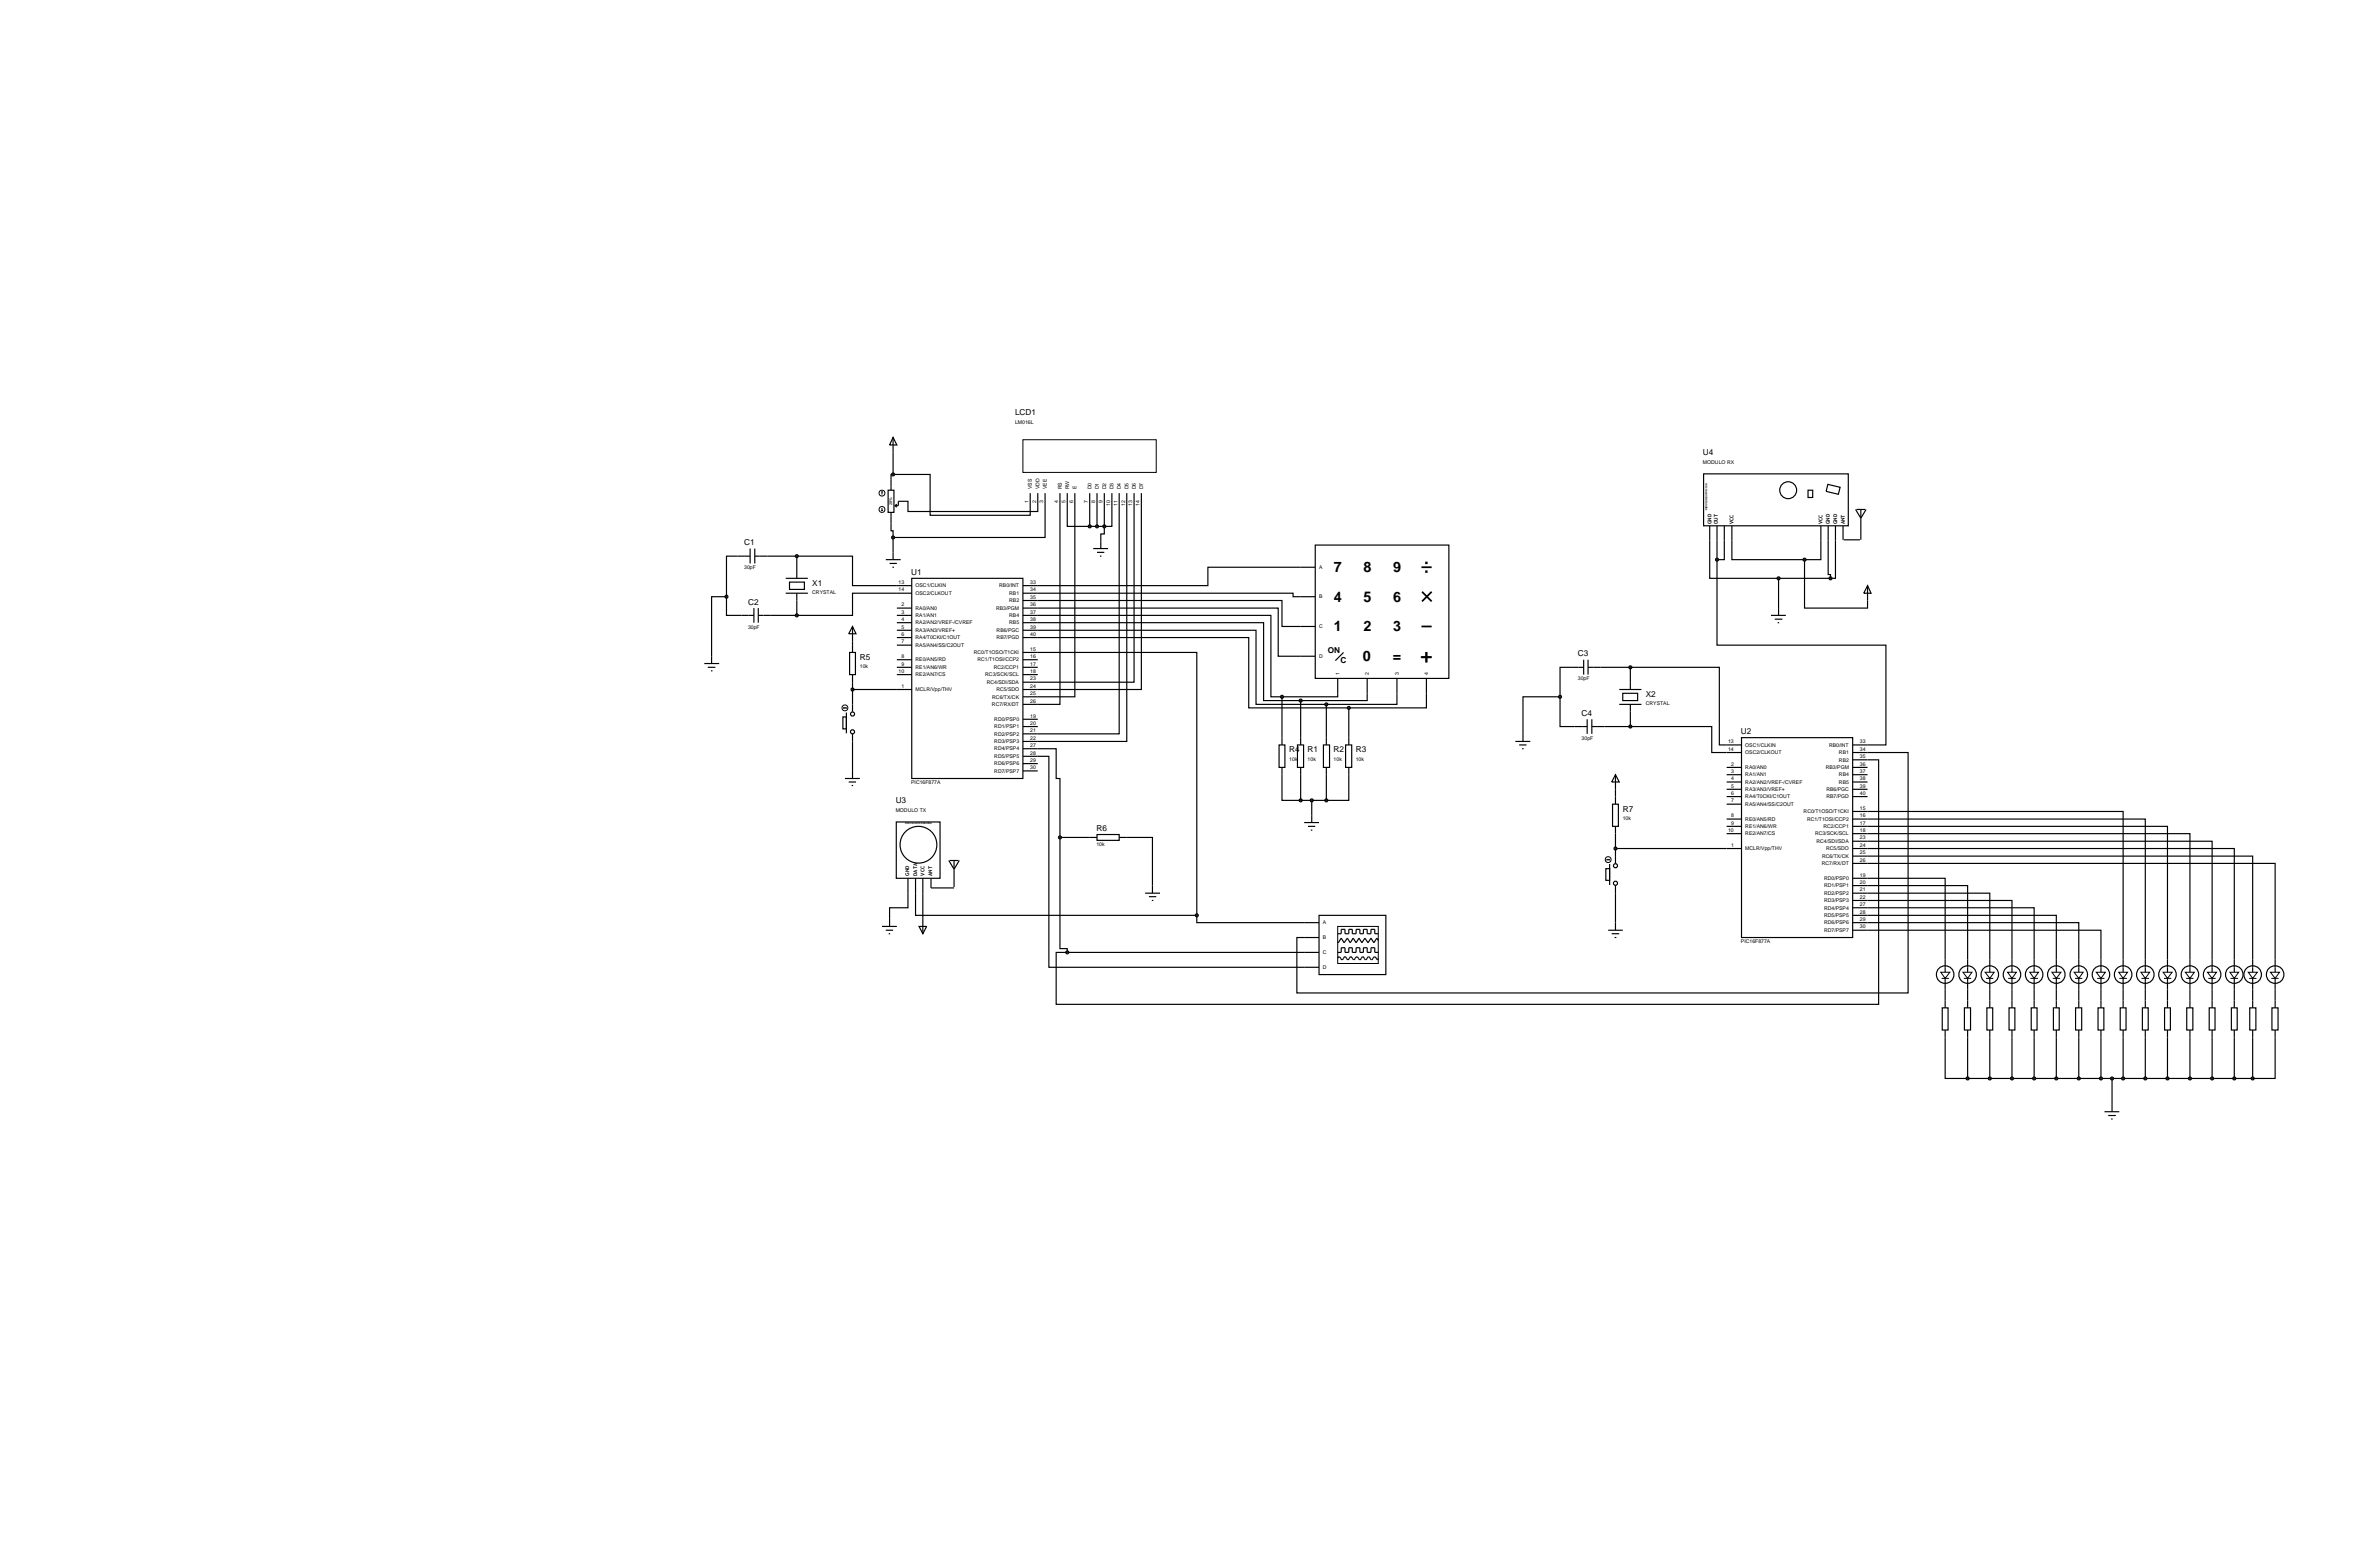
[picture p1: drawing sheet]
<svg xmlns="http://www.w3.org/2000/svg" width="815mm" height="536mm" viewBox="0 0 815 536" stroke-linecap="round" stroke-linejoin="round" font-family="sans-serif">
<defs><g id="words">
<text font-size="7.1" x="486.9" y="227.2">+</text>
<g font-size="4.9">
<text x="457.2" y="196.1">7</text>
<text x="467.3" y="196.1">8</text>
<text x="477.5" y="196.1">9</text>
<text x="457.2" y="206.2">4</text>
<text x="467.3" y="206.2">5</text>
<text x="477.5" y="206.2">6</text>
<text x="457.2" y="216.4">1</text>
<text x="467.3" y="216.4">2</text>
<text x="477.5" y="216.4">3</text>
<text x="467.1" y="226.6">0</text>
<text x="477.4" y="226.6">=</text>
</g>
<g font-size="2.8">
<text x="347.9" y="142.4">LCD1</text>
<text x="583.7" y="156.1">U4</text>
<text x="255.1" y="186.9">C1</text>
<text x="312.3" y="197.1">U1</text>
<text x="278.4" y="200.8">X1</text>
<text x="256.4" y="207.3">C2</text>
<text x="294.7" y="226.2">R5</text>
<text x="455.1" y="224">ON</text>
<text x="459.5" y="227.3">C</text>
<text x="540.8" y="225">C3</text>
<text x="564.1" y="238.9">X2</text>
<text x="542.1" y="245.4">C4</text>
<text x="596.7" y="251.7">U2</text>
<text x="441.9" y="257.9">R4</text>
<text x="448.2" y="257.9">R1</text>
<text x="457.1" y="257.9">R2</text>
<text x="464.7" y="257.9">R3</text>
<text x="307" y="275.4">U3</text>
<text x="556.2" y="278.2">R7</text>
<text x="375.8" y="284.9">R6</text>
</g>
<g font-size="1.8">
<text x="347.9" y="145.2">LM016L</text>
<text x="583.7" y="158.9">MODULO RX</text>
<text x="353.7" y="167.7" transform="rotate(-90 353.7 167.7)">VSS</text>
<text x="356.3" y="167.7" transform="rotate(-90 356.3 167.7)">VDD</text>
<text x="358.8" y="167.7" transform="rotate(-90 358.8 167.7)">VEE</text>
<text x="363.9" y="167.7" transform="rotate(-90 363.9 167.7)">RS</text>
<text x="366.4" y="167.7" transform="rotate(-90 366.4 167.7)">RW</text>
<text x="369" y="167.7" transform="rotate(-90 369 167.7)">E</text>
<text x="374.1" y="167.7" transform="rotate(-90 374.1 167.7)">D0</text>
<text x="376.6" y="167.7" transform="rotate(-90 376.6 167.7)">D1</text>
<text x="379.1" y="167.7" transform="rotate(-90 379.1 167.7)">D2</text>
<text x="381.7" y="167.7" transform="rotate(-90 381.7 167.7)">D3</text>
<text x="384.2" y="167.7" transform="rotate(-90 384.2 167.7)">D4</text>
<text x="386.8" y="167.7" transform="rotate(-90 386.8 167.7)">D5</text>
<text x="389.3" y="167.7" transform="rotate(-90 389.3 167.7)">D6</text>
<text x="391.8" y="167.7" transform="rotate(-90 391.8 167.7)">D7</text>
<text x="352.5" y="172.5" transform="rotate(-90 352.5 172.5)">1</text>
<text x="355.1" y="172.5" transform="rotate(-90 355.1 172.5)">2</text>
<text x="357.6" y="172.5" transform="rotate(-90 357.6 172.5)">3</text>
<text x="362.7" y="172.5" transform="rotate(-90 362.7 172.5)">4</text>
<text x="365.2" y="172.5" transform="rotate(-90 365.2 172.5)">5</text>
<text x="367.8" y="172.5" transform="rotate(-90 367.8 172.5)">6</text>
<text x="372.9" y="172.5" transform="rotate(-90 372.9 172.5)">7</text>
<text x="375.4" y="172.5" transform="rotate(-90 375.4 172.5)">8</text>
<text x="377.9" y="172.5" transform="rotate(-90 377.9 172.5)">9</text>
<text x="380.5" y="173.5" transform="rotate(-90 380.5 173.5)">10</text>
<text x="383" y="173.5" transform="rotate(-90 383 173.5)">11</text>
<text x="385.6" y="173.5" transform="rotate(-90 385.6 173.5)">12</text>
<text x="388.1" y="173.5" transform="rotate(-90 388.1 173.5)">13</text>
<text x="390.6" y="173.5" transform="rotate(-90 390.6 173.5)">14</text>
<text x="586.6" y="179.7" transform="rotate(-90 586.6 179.7)">GND</text>
<text x="588.8" y="179.7" transform="rotate(-90 588.8 179.7)">OUT</text>
<text x="594.2" y="179.6" transform="rotate(-90 594.2 179.6)">VCC</text>
<text x="624.7" y="179.6" transform="rotate(-90 624.7 179.6)">VCC</text>
<text x="627.2" y="179.7" transform="rotate(-90 627.2 179.7)">GND</text>
<text x="629.7" y="179.7" transform="rotate(-90 629.7 179.7)">GND</text>
<text x="632.3" y="179.7" transform="rotate(-90 632.3 179.7)">ANT</text>
<text x="255.1" y="195.1">30pF</text>
<text x="452.1" y="195">A</text>
<text x="278.4" y="203.6">CRYSTAL</text>
<text x="308" y="200.1">13</text>
<text x="308" y="202.7">14</text>
<text x="313.8" y="201.3">OSC1/CLKIN</text>
<text x="313.8" y="203.9">OSC2/CLKOUT</text>
<text x="342.5" y="201.3">RB0/INT</text>
<text x="345.9" y="203.9">RB1</text>
<text x="353.1" y="202.7">34</text>
<text x="353.1" y="200.1">33</text>
<text x="309" y="207.8">2</text>
<text x="313.8" y="209">RA0/AN0</text>
<text x="341.4" y="209">RB3/PGM</text>
<text x="345.9" y="206.4">RB2</text>
<text x="353.1" y="207.8">36</text>
<text x="353.1" y="205.2">35</text>
<text x="452.1" y="205.1">B</text>
<text x="256.4" y="215.4">30pF</text>
<text x="309" y="210.3">3</text>
<text x="309" y="212.8">4</text>
<text x="309" y="215.4">5</text>
<text x="313.8" y="211.5">RA1/AN1</text>
<text x="313.8" y="214">RA2/AN2/VREF-/CVREF</text>
<text x="345.9" y="214">RB5</text>
<text x="345.9" y="211.5">RB4</text>
<text x="353.1" y="215.4">39</text>
<text x="353.1" y="212.8">38</text>
<text x="353.1" y="210.3">37</text>
<text x="452.1" y="215.3">C</text>
<text x="309" y="217.9">6</text>
<text x="309" y="220.5">7</text>
<text x="313.8" y="219.1">RA4/T0CKI/C1OUT</text>
<text x="313.8" y="221.7">RA5/AN4/SS/C2OUT</text>
<text x="313.8" y="216.6">RA3/AN3/VREF+</text>
<text x="341.6" y="219.1">RB7/PGD</text>
<text x="341.6" y="216.6">RB6/PGC</text>
<text x="353.1" y="217.9">40</text>
<text x="309" y="225.5">8</text>
<text x="313.8" y="226.7">RE0/AN5/RD</text>
<text x="333.8" y="224.2">RC0/T1OSO/T1CKI</text>
<text x="335" y="226.7">RC1/T1OSI/CCP2</text>
<text x="353.1" y="225.5">16</text>
<text x="353.1" y="223">15</text>
<text x="452.1" y="225.5">D</text>
<text x="294.7" y="229">10k</text>
<text x="308" y="230.6">10</text>
<text x="309" y="228.1">9</text>
<text x="313.8" y="229.3">RE1/AN6/WR</text>
<text x="313.8" y="231.8">RE2/AN7/CS</text>
<text x="337.7" y="231.8">RC3/SCK/SCL</text>
<text x="340.6" y="229.3">RC2/CCP1</text>
<text x="353.1" y="228.1">17</text>
<text x="353.1" y="230.6">18</text>
<text x="353.1" y="233.2">23</text>
<text x="459.1" y="231.2" transform="rotate(-90 459.1 231.2)">1</text>
<text x="469.2" y="231.2" transform="rotate(-90 469.2 231.2)">2</text>
<text x="479.4" y="231.2" transform="rotate(-90 479.4 231.2)">3</text>
<text x="489.5" y="231.2" transform="rotate(-90 489.5 231.2)">4</text>
<text x="540.8" y="233.2">30pF</text>
<text x="309" y="235.7">1</text>
<text x="313.8" y="236.9">MCLR/Vpp/THV</text>
<text x="338.2" y="234.4">RC4/SDI/SDA</text>
<text x="340.1" y="239.4">RC6/TX/CK</text>
<text x="341.5" y="236.9">RC5/SDO</text>
<text x="353.1" y="238.2">25</text>
<text x="353.1" y="235.7">24</text>
<text x="340" y="242">RC7/RX/DT</text>
<text x="353.1" y="245.9">19</text>
<text x="353.1" y="240.8">26</text>
<text x="564.1" y="241.7">CRYSTAL</text>
<text x="340.8" y="247.1">RD0/PSP0</text>
<text x="340.8" y="249.6">RD1/PSP1</text>
<text x="353.1" y="248.4">20</text>
<text x="353.1" y="250.9">21</text>
<text x="340.8" y="257.2">RD4/PSP4</text>
<text x="340.8" y="254.7">RD3/PSP3</text>
<text x="340.8" y="252.1">RD2/PSP2</text>
<text x="353.1" y="256">27</text>
<text x="353.1" y="253.5">22</text>
<text x="542.1" y="253.5">30pF</text>
<text x="592.3" y="254.7">13</text>
<text x="592.3" y="257.3">14</text>
<text x="598.2" y="255.9">OSC1/CLKIN</text>
<text x="626.9" y="255.9">RB0/INT</text>
<text x="637.5" y="257.3">34</text>
<text x="637.5" y="254.7">33</text>
<text x="340.8" y="262.3">RD6/PSP6</text>
<text x="340.8" y="259.8">RD5/PSP5</text>
<text x="353.1" y="263.6">30</text>
<text x="353.1" y="261.1">29</text>
<text x="353.1" y="258.6">28</text>
<text x="441.9" y="260.8">10k</text>
<text x="448.2" y="260.8">10k</text>
<text x="457.1" y="260.8">10k</text>
<text x="464.7" y="260.8">10k</text>
<text x="593.3" y="262.4">2</text>
<text x="598.2" y="263.6">RA0/AN0</text>
<text x="598.2" y="258.5">OSC2/CLKOUT</text>
<text x="625.8" y="263.6">RB3/PGM</text>
<text x="630.3" y="261">RB2</text>
<text x="630.3" y="258.5">RB1</text>
<text x="637.5" y="262.4">36</text>
<text x="637.5" y="259.8">35</text>
<text x="312.3" y="268.8">PIC16F877A</text>
<text x="340.8" y="264.8">RD7/PSP7</text>
<text x="593.3" y="264.9">3</text>
<text x="593.3" y="267.4">4</text>
<text x="593.3" y="269.9">5</text>
<text x="598.2" y="266.1">RA1/AN1</text>
<text x="598.2" y="268.6">RA2/AN2/VREF-/CVREF</text>
<text x="630.3" y="268.6">RB5</text>
<text x="630.3" y="266.1">RB4</text>
<text x="637.5" y="269.9">39</text>
<text x="637.5" y="267.4">38</text>
<text x="637.5" y="264.9">37</text>
<text x="593.3" y="272.4">6</text>
<text x="593.3" y="275">7</text>
<text x="598.2" y="273.6">RA4/T0CKI/C1OUT</text>
<text x="598.2" y="271.1">RA3/AN3/VREF+</text>
<text x="626" y="273.6">RB7/PGD</text>
<text x="626" y="271.1">RB6/PGC</text>
<text x="637.5" y="272.4">40</text>
<text x="307" y="278.2">MODULO TX</text>
<text x="556.2" y="281">10k</text>
<text x="593.3" y="280.1">8</text>
<text x="598.2" y="276.2">RA5/AN4/SS/C2OUT</text>
<text x="598.2" y="281.3">RE0/AN5/RD</text>
<text x="618.2" y="278.7">RC0/T1OSO/T1CKI</text>
<text x="619.4" y="281.3">RC1/T1OSI/CCP2</text>
<text x="637.5" y="280.1">16</text>
<text x="637.5" y="277.5">15</text>
<text x="592.3" y="285.1">10</text>
<text x="593.3" y="282.6">9</text>
<text x="598.2" y="283.8">RE1/AN6/WR</text>
<text x="598.2" y="286.3">RE2/AN7/CS</text>
<text x="622.1" y="286.3">RC3/SCK/SCL</text>
<text x="625" y="283.8">RC2/CCP1</text>
<text x="637.5" y="282.6">17</text>
<text x="637.5" y="285.1">18</text>
<text x="637.5" y="287.7">23</text>
<text x="375.8" y="290">10k</text>
<text x="593.3" y="290.2">1</text>
<text x="598.2" y="291.4">MCLR/Vpp/THV</text>
<text x="622.6" y="288.9">RC4/SDI/SDA</text>
<text x="624.5" y="294">RC6/TX/CK</text>
<text x="625.9" y="291.4">RC5/SDO</text>
<text x="637.5" y="292.8">25</text>
<text x="637.5" y="290.2">24</text>
<text x="624.4" y="296.5">RC7/RX/DT</text>
<text x="637.5" y="295.3">26</text>
<text x="311.6" y="300.2" transform="rotate(-90 311.6 300.2)">GND</text>
<text x="314.4" y="300.2" transform="rotate(-90 314.4 300.2)">DATA</text>
<text x="316.9" y="300.1" transform="rotate(-90 316.9 300.1)">VCC</text>
<text x="319.5" y="300.2" transform="rotate(-90 319.5 300.2)">ANT</text>
<text x="625.2" y="301.6">RD0/PSP0</text>
<text x="625.2" y="304.1">RD1/PSP1</text>
<text x="637.5" y="300.4">19</text>
<text x="637.5" y="302.9">20</text>
<text x="637.5" y="305.5">21</text>
<text x="625.2" y="311.7">RD4/PSP4</text>
<text x="625.2" y="309.2">RD3/PSP3</text>
<text x="625.2" y="306.7">RD2/PSP2</text>
<text x="637.5" y="310.5">27</text>
<text x="637.5" y="308">22</text>
<text x="453.4" y="316.8">A</text>
<text x="625.2" y="316.8">RD6/PSP6</text>
<text x="625.2" y="314.3">RD5/PSP5</text>
<text x="637.5" y="315.6">29</text>
<text x="637.5" y="313.1">28</text>
<text x="453.4" y="321.9">B</text>
<text x="596.7" y="323.3">PIC16F877A</text>
<text x="625.2" y="319.4">RD7/PSP7</text>
<text x="637.5" y="318.2">30</text>
<text x="453.4" y="327">C</text>
<text x="453.4" y="332.1">D</text>
</g>
<text font-size="1.4" x="305.8" y="173.2" transform="rotate(-90 305.8 173.2)">28%</text>
<g font-size="1.1">
<text x="584.6" y="165.7" transform="rotate(90 584.6 165.7)">microcontrolandos</text>
<text x="310.2" y="282.5">microcontrolandos</text>
</g>
</g></defs>
<g fill="none" stroke="#000" stroke-width=".4">
<path d="M306.1 155v7.6M305.4 179.4v2.5h.7v2.3M306.1 162.6h12.7v14h34.3v-2.5M306.1 162.6h-.7v1.6M310.5 171.8h.7v3.5h44.5v-1.2M358.2 174.1v10.1h-52.1M363.3 174.1v67.3h-12.7M365.8 174.1v6.3h7.7M368.4 174.1v64.7h-17.8M373.5 174.1v6.3M376 174.1v6.3M378.5 174.1v6.3"/>
<path d="M381.1 174.1v6.3h-2.6M383.6 174.1v77.4h-33M386.2 174.1v80h-35.6M388.7 174.1v59.7h-38.1M391.2 174.1v62.2h-40.6M252.8 190.6h-3.8v13.9M263 190.6h10.1M273.1 190.6h19.1v10.1h20.3M273.1 190.6v5.1M306.1 184.2v5.1M312.5 198.2h38.1v68.6h-38.1zM373.5 180.4h5"/>
<path d="M378.5 180.4v2.6h-1.2v2.5M450.8 186.8h45.8v45.7h-45.8zM450.8 194.4h-36.8v6.3h-63.4M586 185.2v13h23.6M588.5 191.8v29.3h57.9v34.2h-6.3M588.5 185.2v6.6M591 185.2v6.6h-2.5M593.6 185.2v6.6h24.9M609.6 198.2h17.8M609.6 198.2v10.2M618.5 191.8v16.6h21.6v-2.6M624.1 185.2v6.6h-5.6"/>
<path d="M626.6 185.2v11.7h.8v1.3M629.1 185.2v13h-1.7M249 204.5v6.4h5.1M249 204.5h-5.1v20.4M264.2 210.9h8.9M273.1 205.8v5.1M292.2 219.8v1.3M307.4 210.9h5.1M307.4 208.4h5.1M307.4 213.4h5.1M307.4 218.5h5.1M307.4 216h5.1"/>
<path d="M312.5 203.3h-20.3v7.6h-19.1M350.6 203.3h92.6v1.2h7.6M350.6 205.8h88.8v8.9h11.4M350.6 208.4h87.5v16.5h12.7M350.6 210.9h85v27.9h3.8M350.6 213.4h82.5v26.7h12.7M350.6 216h79.9v25.4h24.1M350.6 218.5h77.4v24.1h34.3M292.2 233.8v7.6M292.2 236.3h20.3M307.4 228.7h5.1M307.4 221.1h5.1"/>
<path d="M307.4 226.1h5.1M307.4 231.2h5.1M350.6 223.6h59.6v90.1M350.6 228.7h5.1M350.6 226.1h5.1M350.6 231.2h5.1M439.4 238.8v16.5M458.5 232.5v6.3h-19.1M460.5 223.6l-2.8 2.8M468.6 232.5v7.6h-22.8M478.8 232.5v8.9h-24.2M488.9 232.5v10.1h-26.6"/>
<path d="M534.7 238.8v10.2h5M534.7 238.8h-12.7v12.7M538.5 228.7h-3.8v10.1M548.6 228.7h10.2M558.8 228.7h30.5v26.6h2.5M558.8 228.7v5.1M292.2 254.1v10.1M350.6 259.2h8.9v72.3h87.5M350.6 256.6h11.4v10.2h1.3v20.2M350.6 249h5.1M350.6 246.5h5.1M438.4 255.3h2v7.7h-2z"/>
<path d="M444.7 255.3h2.1v7.7h-2.1zM445.8 240.1v15.2M453.6 255.3h2.1v7.7h-2.1zM454.6 241.4v13.9M461.2 255.3h2.1v7.7h-2.1zM462.3 242.6v12.7M549.9 249h8.9M558.8 249h27.9v8.9h5.1M558.8 243.9v5.1M640.1 257.9h13.9v82.4h-209.5v-19h2.5M350.6 264.2h5.1M350.6 261.7h5.1"/>
<path d="M439.4 263v11.3h6.4M445.8 263v11.3M445.8 274.3h8.8M449.6 274.3v5.1M454.6 263v11.3M462.3 263v11.3h-7.7M553.7 270.5v2.5M640.1 260.4h3.8v83.8h-281.9v-17.8h3.8M640.1 278.1h87.6v50.8M363.3 287v38.1h2.5v1.3M363.3 287h10.2M386.2 287h8.8v16.5"/>
<path d="M553.7 285.7v7.7M553.7 290.8h38.1M640.1 280.7h95.2v48.2M640.1 283.2h102.8v45.7M640.1 285.7h110.5v43.2M640.1 288.3h118.1v40.6M640.1 290.8h125.7v38.1M640.1 293.4h132v35.5M640.1 295.9h139.7v33M311.2 306.1v5h-6.3v3.8M313.8 306.1v7.6h96.4M316.3 306.1v8.8"/>
<path d="M410.2 313.7v2.5h36.8M553.7 306.1v10.1M640.1 301h26.6v27.9M640.1 303.5h34.3v25.4M640.1 306.1h41.9v22.8M640.1 308.6h49.5v20.3M640.1 311.1h57.1v17.8M640.1 313.7h64.7v15.2M640.1 316.2h72.4v12.7M640.1 318.8h80v10.1M365.8 326.4h81.2M666.7 339.1v3.8"/>
<path d="M674.4 339.1v3.8M682 339.1v3.8M689.6 339.1v3.8M697.2 339.1v3.8M704.8 339.1v3.8M712.5 339.1v3.8M720.1 339.1v3.8M727.7 339.1v3.8M735.3 339.1v3.8M742.9 339.1v3.8M750.6 339.1v3.8M758.2 339.1v3.8"/>
<path d="M765.8 339.1v3.8M772.1 339.1v3.8M779.8 339.1v3.8M666.7 355.6v14h7.7M674.4 355.6v14M682 355.6v14M689.6 355.6v14M697.2 355.6v14M704.8 355.6v14M712.5 355.6v14M720.1 355.6v14M727.7 355.6v14"/>
<path d="M735.3 355.6v14M742.9 355.6v14M750.6 355.6v14M758.2 355.6v14M765.8 355.6v14M772.1 355.6v14M779.8 355.6v14h-7.7M674.4 369.6h97.7M723.9 369.6v8.8"/>
</g>
<g fill="none" stroke="#000" stroke-width=".6" stroke-linecap="butt">
<path d="M487.2 194.4h3.5M487.2 214.7h3.5M487.4 202.8l3.3 3.3M490.7 202.8l-3.3 3.3"/>
<circle cx="488.9" cy="195.9" r=".2"/>
<circle cx="488.9" cy="192.9" r=".2"/>
</g>
<g fill="#004000" stroke="#000" stroke-width=".4">
<path d="M439.1 238.4l.3-.1-.5 .5zM439.4 238.3l.5 .5zM439.4 239.3l.5-.5zM438.9 238.8l.5 .5z"/>
<path d="M445.4 239.8l.4-.2-.5 .5zM445.8 239.6l.5 .5zM446.3 240.1l-.5 .5zM445.3 240.1l.5 .5z"/>
<path d="M454.3 241l.3-.1-.5 .5zM454.6 240.9l.5 .5zM455.1 241.4l-.5 .5zM454.1 241.4l.5 .5z"/>
<path d="M461.9 242.3l.4-.2-.5 .5zM462.3 242.1l.5 .5zM462.8 242.6l-.5 .5zM461.8 242.6l.5 .5z"/>
<path d="M454.3 273.9l.3-.1-.5 .5zM454.6 273.8l.5 .5zM455.1 274.3l-.5 .5zM454.1 274.3l.5 .5z"/>
<path d="M445.4 274l.4-.2-.5 .5zM445.8 273.8l.5 .5zM446.3 274.3l-.5 .5zM445.3 274.3l.5 .5z"/>
</g>
<g fill="#004000">
<path d="M439.4 238.3l.5 .5-.5 .5-.5-.5z"/>
<path d="M445.3 240.1l.5-.5 .5 .5-.5 .5z"/>
<path d="M454.6 240.9l.5 .5-.5 .5-.5-.5z"/>
<path d="M461.8 242.6l.5-.5 .5 .5-.5 .5z"/>
<path d="M454.1 274.3l.5-.5 .5 .5-.5 .5z"/>
<path d="M445.3 274.3l.5-.5 .5 .5-.5 .5z"/>
</g>
<path d="M449.6 279.4v2.5M447 281.9h5.1M448.3 283.2h2.5M449.3 284.5h.5" fill="none" stroke="#000" stroke-width=".4"/>
<path d="M449.2 274l.4-.2-.5 .5zM449.6 273.8l.5 .5zM450.1 274.3l-.5 .5zM449.1 274.3l.5 .5z" fill="#004000" stroke="#000" stroke-width=".4"/>
<path d="M449.1 274.3l.5-.5 .5 .5-.5 .5z" fill="#004000"/>
<g fill="none" stroke="#000" stroke-width=".4">
<path d="M291.2 223.6h2v7.6h-2zM292.2 221.1v2.5M292.2 231.2v2.6M288.9 245.7h1.2v4.1h-1.2zM290.1 244.2v7.1M292.2 241.4v2.5M292.2 251.5v2.6"/>
<circle cx="292.2" cy="250.8" r=".7"/>
<circle cx="292.2" cy="244.7" r=".7"/>
</g>
<g fill="none" stroke="#000" stroke-width=".34">
<path d="M289.1 242.6h1M289.1 242.6l.3 .3M289.4 242.4l-.3 .2M289.9 242.4l.2 .2M290.1 242.6l-.2 .3"/>
<circle cx="289.6" cy="242.6" r="1.01"/>
</g>
<path d="M291.9 235.9l.3-.1-.5 .5zM292.2 235.8l.5 .5zM292.2 236.8l.5-.5zM291.7 236.3l.5 .5z" fill="#004000" stroke="#000" stroke-width=".4"/>
<path d="M292.2 235.8l.5 .5-.5 .5-.5-.5z" fill="#004000"/>
<g fill="none" stroke="#000" stroke-width=".4">
<path d="M353.1 169v5.1M355.7 169v5.1M358.2 169v5.1M363.3 169v5.1M365.8 169v5.1M368.4 169v5.1M373.5 169v5.1M376 169v5.1M378.5 169v5.1M381.1 169v5.1M383.6 169v5.1M386.2 169v5.1"/>
<path d="M388.7 169v5.1M391.2 169v5.1M292.2 214.7l1.2 2.5h-2.5zM292.2 214.7v5.1M591.8 255.3h5.1M591.8 257.9h5.1M596.9 252.8h38.1v68.5h-38.1zM635 255.3h5.1M635 257.9h5.1M289.6 266.8h5.1M290.9 268h2.5M291.9 269.2h.5"/>
<path d="M292.2 264.2v2.6M591.8 268h5.1M591.8 263h5.1M591.8 265.5h5.1M591.8 273h5.1M591.8 275.6h5.1M591.8 270.5h5.1M635 268h5.1M635 263h5.1M635 265.5h5.1M635 273h5.1M635 270.5h5.1"/>
<path d="M635 260.4h5.1M635 278.1h5.1M591.8 280.7h5.1M591.8 283.2h5.1M591.8 285.7h5.1M591.8 290.8h5.1M635 280.7h5.1M635 283.2h5.1M635 285.7h5.1M635 295.9h5.1M635 293.4h5.1M635 290.8h5.1"/>
<path d="M635 288.3h5.1M447 316.2h5.1M452.1 313.7h22.9v20.3h-22.9zM635 316.2h5.1M635 301h5.1M635 303.5h5.1M635 318.8h5.1M635 313.7h5.1M635 311.1h5.1M635 308.6h5.1M635 306.1h5.1M447 326.4h5.1"/>
<path d="M447 321.3h5.1M447 331.5h5.1M458.5 328.4a.65 .65 0 0 1 .8-.4 .65 .65 0 0 1 .4 .8h.6a.66 .66 0 0 1 .5-.8 .66 .66 0 0 1 .8 .5l.4 .4 .7-.9h.6a.67 .67 0 0 0 .5 .8 .67 .67 0 0 0 .8-.5l.5-.4 .5 .5a.65 .65 0 0 0 .8 .4 .65 .65 0 0 0 .4-.8h.6a.66 .66 0 0 0 .5 .8 .66 .66 0 0 0 .8-.5l.4-.4 .3 .1a.67 .67 0 0 0 .5 .8 .67 .67 0 0 0 .8-.5l.5-.4 1 1 .2-.5M458.5 320h1.2v-1.5h1.3v1.5h1.3v-1.5h1.2v1.5h1.3v-1.5h1.3v1.5h1.2v-1.5h1.3v1.5h1.3v-1.5h1.3v1.5h1.2M458.5 326.4h1.2v-1.6h1.3v1.6h1.3v-1.6h1.2v1.6h1.3v-1.6h1.3v1.6h1.2v-1.6h1.3v1.6h1.3v-1.6h1.3v1.6h1.2M472.4 322.3l-.5-.8-1 1.6-1-1.6-1 1.6-1.1-1.6-1 1.6-1-1.6-1 1.6-1-1.6-1 1.6-1-1.6-1.1 1.6-1-1.6-1 1.6-.2-.3"/>
</g>
<path d="M350.6 150.7h45.7v11.2h-45.7zM458.5 317.5h13.9v12.7h-13.9z" fill="none" stroke="#000" stroke-width=".34"/>
<g fill="#004000" stroke="#000" stroke-width=".4">
<path d="M375.6 180.1l.4-.2-.5 .5zM376 179.9l.5 .5zM376.5 180.4l-.5 .5zM375.5 180.4l.5 .5z"/>
<path d="M378.1 180.1l.4-.2-.5 .5zM378.5 179.9l.5 .5zM378.5 180.9l.5-.5zM378 180.4l.5 .5z"/>
</g>
<g fill="#004000">
<path d="M375.5 180.4l.5-.5 .5 .5-.5 .5z"/>
<path d="M378 180.4l.5-.5 .5 .5-.5 .5z"/>
</g>
<path d="M374.7 188h5.1M376 189.3h2.5M377 190.6h.5M377.3 185.5v2.5" fill="none" stroke="#000" stroke-width=".4"/>
<path d="M373.2 180l.3-.1-.5 .5zM373.5 179.9l.5 .5zM374 180.4l-.5 .5zM373 180.4l.5 .5z" fill="#004000" stroke="#000" stroke-width=".4"/>
<path d="M373 180.4l.5-.5 .5 .5-.5 .5z" fill="#004000"/>
<path d="M304.4 168h2v7.6h-2zM305.4 164.2v3.8M305.4 175.6v3.8M306.7 173.3l.7 .5M307.4 172.8l-.7 .5M310.5 171.8h-2.6v1.5h-1.2M303.6 191.8h5.1M304.9 193.1h2.5M305.9 194.4h.5M306.1 189.3v2.5" fill="none" stroke="#000" stroke-width=".4"/>
<g fill="none" stroke="#000" stroke-width=".34">
<path d="M302.1 174.8l.2 .3M302.3 168.5l-.2 .2M302.3 168.5l.3 .2M302.3 168.5v1M302.3 174.1v1M302.6 174.8l-.3 .3"/>
<circle cx="302.3" cy="174.6" r="1.01"/>
<circle cx="302.3" cy="169" r="1.01"/>
</g>
<path d="M305.8 183.8l.3-.1-.5 .5zM306.1 183.7l.5 .5zM306.6 184.2l-.5 .5zM305.6 184.2l.5 .5z" fill="#004000" stroke="#000" stroke-width=".4"/>
<path d="M306.1 183.7l.5 .5-.5 .5-.5-.5z" fill="#004000"/>
<path d="M306.1 149.9l1.3 2.6h-2.5zM306.1 149.9v5.1" fill="none" stroke="#000" stroke-width=".4"/>
<path d="M305.8 162.2l.3-.1-.5 .5zM306.1 162.1l.5 .5zM306.6 162.6l-.5 .5zM305.6 162.6l.5 .5z" fill="#004000" stroke="#000" stroke-width=".4"/>
<path d="M305.6 162.6l.5-.5 .5 .5-.5 .5z" fill="#004000"/>
<path d="M373.5 287h2.5M376 286h7.6v2h-7.6zM383.6 287h2.6M392.5 306.1h5.1M393.8 307.3h2.5M394.8 308.6h.5M395 303.5v2.6" fill="none" stroke="#000" stroke-width=".4"/>
<g fill="#004000" stroke="#000" stroke-width=".4">
<path d="M362.9 286.7l.4-.2-.5 .5zM363.3 286.5l.5 .5zM363.8 287l-.5 .5zM362.8 287l.5 .5z"/>
<path d="M365.5 326l.3-.1-.5 .5zM365.8 325.9l.5 .5zM365.8 326.9l.5-.5zM365.3 326.4l.5 .5z"/>
</g>
<g fill="#004000">
<path d="M362.8 287l.5-.5 .5 .5-.5 .5z"/>
<path d="M365.3 326.4l.5-.5 .5 .5-.5 .5z"/>
</g>
<g fill="none" stroke="#000" stroke-width=".4">
<path d="M583.9 162.4h49.6v17.8h-49.6zM619.7 168h1.6v2.5h-1.6zM626.5 166l4.2 1-.6 2.4-4.2-1zM636 174.6l1.8 3M636.3 174.6h3M637.8 174.6v2.8M637.8 177.6v7.4M639.6 174.6l-1.8 3M586 180.2v5M588.5 180.2v5M591 180.2v5M593.6 180.2v5"/>
<path d="M624.1 180.2v5M626.6 180.2v5M629.1 180.2v5M631.7 180.2v4.8M631.9 185h5.6M307.2 281.7h15v19.3h-15zM325.2 294.9l1.8 3M325.5 294.9h3M327 294.9v2.8M327 297.9v6.1M328.8 294.9l-1.8 3M302.3 317.5h5.1"/>
<path d="M303.6 318.8h2.5M304.9 314.9v2.6M311.2 301v5.1M313.8 301v5.1M315 317.5h2.6l-1.3 2.5zM316.3 301v5.1M316.3 314.9v5.1M319.1 301.2v3.1h7.9M304.6 320h.5"/>
<circle cx="612.9" cy="168" r="2.9"/>
<circle cx="314.8" cy="289.5" r="6.3"/>
</g>
<g fill="#004000" stroke="#000" stroke-width=".4">
<path d="M409.8 313.4l.4-.2-.5 .5zM410.2 313.2l.5 .5zM410.7 313.7l-.5 .5zM409.7 313.7l.5 .5z"/>
<path d="M627 197.9l.4-.2-.5 .5zM627.4 197.7l.5 .5zM627.9 198.2l-.5 .5zM626.9 198.2l.5 .5z"/>
</g>
<g fill="#004000">
<path d="M409.7 313.7l.5-.5 .5 .5-.5 .5z"/>
<path d="M626.9 198.2l.5-.5 .5 .5-.5 .5z"/>
</g>
<path d="M607 210.9h5.1M608.3 212.2h2.6M609.3 213.4h.5M609.6 208.4v2.5" fill="none" stroke="#000" stroke-width=".4"/>
<path d="M609.3 197.8l.3-.1-.5 .5zM609.6 197.7l.5 .5zM610.1 198.2l-.5 .5zM609.1 198.2l.5 .5z" fill="#004000" stroke="#000" stroke-width=".4"/>
<path d="M609.6 197.7l.5 .5-.5 .5-.5-.5z" fill="#004000"/>
<path d="M640.1 200.7l1.2 2.6h-2.5zM640.1 200.7v5.1" fill="none" stroke="#000" stroke-width=".4"/>
<g fill="#004000" stroke="#000" stroke-width=".4">
<path d="M618.2 191.4l.3-.1-.5 .5zM618.5 191.3l.5 .5zM618.5 192.3l.5-.5zM618 191.8l.5 .5z"/>
<path d="M588.2 191.4l.3-.1-.5 .5zM588.5 191.3l.5 .5zM589 191.8l-.5 .5zM588 191.8l.5 .5z"/>
</g>
<g fill="#004000">
<path d="M618 191.8l.5-.5 .5 .5-.5 .5z"/>
<path d="M588.5 191.3l.5 .5-.5 .5-.5-.5z"/>
</g>
<g fill="none" stroke="#000" stroke-width=".4">
<path d="M252.8 190.6h4.3M257.1 188v5.1M258.7 188v5.1M258.7 190.6h4.3M269.3 198.2h7.6M270.6 199.5h5.1v2.5h-5.1zM273.1 195.7v2.5M254.1 210.9h4.3M258.4 208.4v5M259.9 208.4v5M259.9 210.9h4.3M269.3 203.3h7.6"/>
<path d="M273.1 203.3v2.5"/>
</g>
<g fill="#004000" stroke="#000" stroke-width=".4">
<path d="M272.7 190.3l.4-.2-.5 .5zM273.1 190.1l.5 .5zM273.6 190.6l-.5 .5zM272.6 190.6l.5 .5z"/>
<path d="M272.7 210.6l.4-.2-.5 .5zM273.1 210.4l.5 .5zM273.6 210.9l-.5 .5zM272.6 210.9l.5 .5z"/>
</g>
<g fill="#004000">
<path d="M272.6 190.6l.5-.5 .5 .5-.5 .5z"/>
<path d="M272.6 210.9l.5-.5 .5 .5-.5 .5z"/>
</g>
<path d="M241.4 227.4h5.1M242.6 228.7h2.6M243.7 229.9h.5M243.9 224.9v2.5" fill="none" stroke="#000" stroke-width=".4"/>
<path d="M248.6 204.2l.4-.2-.5 .5zM249 204l.5 .5zM249.5 204.5l-.5 .5zM248.5 204.5l.5 .5z" fill="#004000" stroke="#000" stroke-width=".4"/>
<path d="M248.5 204.5l.5-.5 .5 .5-.5 .5z" fill="#004000"/>
<g fill="none" stroke="#000" stroke-width=".4">
<path d="M552.7 275.6h2v7.6h-2zM553.7 265.5l1.3 2.5h-2.6zM553.7 265.5v5M553.7 273v2.6M550.4 297.7h1.3v4h-1.3zM551.7 296.1v7.2M553.7 283.2v2.5M553.7 293.4v2.5M551.2 318.8h5M553.7 303.5v2.6M553.7 316.2v2.6M552.4 320h2.6"/>
<path d="M553.4 321.3h.6"/>
<circle cx="553.7" cy="296.7" r=".7"/>
<circle cx="553.7" cy="302.7" r=".7"/>
</g>
<g fill="none" stroke="#000" stroke-width=".34">
<path d="M550.7 294.6h1M550.7 294.6l.2 .3M550.9 294.4l-.2 .2M551.4 294.4l.3 .2M551.7 294.6l-.3 .3"/>
<circle cx="551.2" cy="294.6" r="1.01"/>
</g>
<path d="M553.3 290.5l.4-.2-.5 .5zM553.7 290.3l.5 .5zM553.7 291.3l.5-.5zM553.2 290.8l.5 .5z" fill="#004000" stroke="#000" stroke-width=".4"/>
<path d="M553.2 290.8l.5-.5 .5 .5-.5 .5z" fill="#004000"/>
<g fill="none" stroke="#000" stroke-width=".4">
<path d="M538.5 228.7h4.3M542.8 226.1v5.1M544.3 226.1v5.1M544.3 228.7h4.3M555 236.3h7.6M556.2 237.6h5.1v2.5h-5.1zM558.8 233.8v2.5M539.7 249h4.3M544 246.5v5M545.6 246.5v5M545.6 249h4.3M555 241.4h7.6"/>
<path d="M558.8 241.4v2.5"/>
</g>
<g fill="#004000" stroke="#000" stroke-width=".4">
<path d="M558.5 248.6l.3-.1-.5 .5zM558.8 248.5l.5 .5zM559.3 249l-.5 .5zM558.3 249l.5 .5z"/>
<path d="M558.5 228.3l.3-.1-.5 .5zM558.8 228.2l.5 .5zM559.3 228.7l-.5 .5zM558.3 228.7l.5 .5z"/>
</g>
<g fill="#004000">
<path d="M558.8 248.5l.5 .5-.5 .5-.5-.5z"/>
<path d="M558.8 228.2l.5 .5-.5 .5-.5-.5z"/>
</g>
<path d="M519.4 254.1h5.1M520.7 255.3h2.5M521.7 256.6h.5M522 251.5v2.6" fill="none" stroke="#000" stroke-width=".4"/>
<path d="M534.3 238.5l.4-.2-.5 .5zM534.7 238.3l.5 .5zM535.2 238.8l-.5 .5zM534.2 238.8l.5 .5z" fill="#004000" stroke="#000" stroke-width=".4"/>
<path d="M534.2 238.8l.5-.5 .5 .5-.5 .5z" fill="#004000"/>
<g fill="none" stroke="#000" stroke-width=".4">
<path d="M666.7 328.9v4.3M666.7 335.3v3.8M674.4 328.9v4.3M674.4 335.3v3.8M682 328.9v4.3M682 335.3v3.8M689.6 328.9v4.3M689.6 335.3v3.8M697.2 328.9v4.3M697.2 335.3v3.8M704.8 328.9v4.3M704.8 335.3v3.8"/>
<path d="M712.5 328.9v4.3M712.5 335.3v3.8M720.1 328.9v4.3M720.1 335.3v3.8M727.7 328.9v4.3M727.7 335.3v3.8M735.3 328.9v4.3M735.3 335.3v3.8M742.9 328.9v4.3M742.9 335.3v3.8M750.6 328.9v4.3M750.6 335.3v3.8"/>
<path d="M758.2 328.9v4.3M758.2 335.3v3.8M765.8 328.9v4.3M765.8 335.3v3.8M772.1 328.9v4.3M772.1 335.3v3.8M779.8 328.9v4.3M779.8 335.3v3.8M665.7 345.4h2v7.6h-2zM666.7 342.9v2.5M666.7 353v2.6M673.3 345.4h2.1v7.6h-2.1z"/>
<path d="M674.4 342.9v2.5M674.4 353v2.6M681 345.4h2v7.6h-2zM682 342.9v2.5M682 353v2.6M688.6 345.4h2v7.6h-2zM689.6 342.9v2.5M689.6 353v2.6M696.2 345.4h2v7.6h-2zM697.2 342.9v2.5M697.2 353v2.6M703.8 345.4h2v7.6h-2z"/>
<path d="M704.8 342.9v2.5M704.8 353v2.6M711.4 345.4h2.1v7.6h-2.1zM712.5 342.9v2.5M712.5 353v2.6M719.1 345.4h2v7.6h-2zM720.1 342.9v2.5M720.1 353v2.6M726.7 345.4h2v7.6h-2zM727.7 342.9v2.5M727.7 353v2.6M734.3 345.4h2v7.6h-2z"/>
<path d="M735.3 342.9v2.5M735.3 353v2.6M741.9 345.4h2v7.6h-2zM742.9 342.9v2.5M742.9 353v2.6M749.5 345.4h2.1v7.6h-2.1zM750.6 342.9v2.5M750.6 353v2.6M757.2 345.4h2v7.6h-2zM758.2 342.9v2.5M758.2 353v2.6M764.8 345.4h2v7.6h-2z"/>
<path d="M765.8 342.9v2.5M765.8 353v2.6M771.1 345.4h2.1v7.6h-2.1zM772.1 342.9v2.5M772.1 353v2.6M778.7 345.4h2.1v7.6h-2.1zM779.8 342.9v2.5M779.8 353v2.6"/>
<circle cx="666.7" cy="334" r="3"/>
<circle cx="674.4" cy="334" r="3"/>
<circle cx="682" cy="334" r="3"/>
<circle cx="689.6" cy="334" r="3"/>
<circle cx="697.2" cy="334" r="3"/>
<circle cx="704.8" cy="334" r="3"/>
<circle cx="712.5" cy="334" r="3"/>
<circle cx="720.1" cy="334" r="3"/>
<circle cx="727.7" cy="334" r="3"/>
<circle cx="735.3" cy="334" r="3"/>
<circle cx="742.9" cy="334" r="3"/>
<circle cx="750.6" cy="334" r="3"/>
<circle cx="758.2" cy="334" r="3"/>
<circle cx="765.8" cy="334" r="3"/>
<circle cx="772.1" cy="334" r="3"/>
<circle cx="779.8" cy="334" r="3"/>
</g>
<g fill="none" stroke="#000" stroke-width=".34">
<path d="M665.2 333.2h3.1l-1.6 2.1zM665.5 335.3h2.5M672.8 333.2h3.1l-1.5 2.1zM673.1 335.3h2.5M680.4 333.2h3.1l-1.5 2.1zM680.7 335.3h2.5M688.1 333.2h3l-1.5 2.1zM688.3 335.3h2.6M695.7 333.2h3l-1.5 2.1zM695.9 335.3h2.6M703.3 333.2h3.1l-1.6 2.1zM703.6 335.3h2.5"/>
<path d="M710.9 333.2h3.1l-1.5 2.1zM711.2 335.3h2.5M718.5 333.2h3.1l-1.5 2.1zM718.8 335.3h2.5M726.2 333.2h3l-1.5 2.1zM726.4 335.3h2.6M733.8 333.2h3l-1.5 2.1zM734 335.3h2.6M741.4 333.2h3.1l-1.6 2.1zM741.7 335.3h2.5M749 333.2h3.1l-1.5 2.1zM749.3 335.3h2.5"/>
<path d="M756.6 333.2h3.1l-1.5 2.1zM756.9 335.3h2.5M764.3 333.2h3l-1.5 2.1zM764.5 335.3h2.6M770.6 333.2h3.1l-1.6 2.1zM770.9 335.3h2.5M778.2 333.2h3.1l-1.5 2.1zM778.5 335.3h2.5"/>
</g>
<g fill="#004000" stroke="#000" stroke-width=".4">
<path d="M771.7 369.3l.4-.2-.5 .5zM772.1 369.1l.5 .5zM772.1 370.1l.5-.5zM771.6 369.6l.5 .5z"/>
<path d="M765.4 369.3l.4-.2-.5 .5zM765.8 369.1l.5 .5zM766.3 369.6l-.5 .5zM765.3 369.6l.5 .5z"/>
<path d="M757.9 369.2l.3-.1-.5 .5zM758.2 369.1l.5 .5zM758.2 370.1l.5-.5zM757.7 369.6l.5 .5z"/>
<path d="M750.3 369.2l.3-.1-.5 .5zM750.6 369.1l.5 .5zM751.1 369.6l-.5 .5zM750.1 369.6l.5 .5z"/>
<path d="M742.5 369.3l.4-.2-.5 .5zM742.9 369.1l.5 .5zM742.9 370.1l.5-.5zM742.4 369.6l.5 .5z"/>
<path d="M734.9 369.3l.4-.2-.5 .5zM735.3 369.1l.5 .5zM735.8 369.6l-.5 .5zM734.8 369.6l.5 .5z"/>
<path d="M727.3 369.3l.4-.2-.5 .5zM727.7 369.1l.5 .5zM728.2 369.6l-.5 .5zM727.2 369.6l.5 .5z"/>
<path d="M719.7 369.3l.4-.2-.5 .5zM720.1 369.1l.5 .5zM720.1 370.1l.5-.5zM719.6 369.6l.5 .5z"/>
<path d="M712.1 369.3l.4-.2-.5 .5zM712.5 369.1l.5 .5zM712.5 370.1l.5-.5zM712 369.6l.5 .5z"/>
<path d="M704.4 369.3l.4-.2-.5 .5zM704.8 369.1l.5 .5zM704.8 370.1l.5-.5zM704.3 369.6l.5 .5z"/>
<path d="M696.8 369.3l.4-.2-.5 .5zM697.2 369.1l.5 .5zM697.2 370.1l.5-.5zM696.7 369.6l.5 .5z"/>
<path d="M689.2 369.3l.4-.2-.5 .5zM689.6 369.1l.5 .5zM689.6 370.1l.5-.5zM689.1 369.6l.5 .5z"/>
<path d="M681.6 369.3l.4-.2-.5 .5zM682 369.1l.5 .5zM682 370.1l.5-.5zM681.5 369.6l.5 .5z"/>
<path d="M674 369.3l.4-.2-.5 .5zM674.4 369.1l.5 .5zM674.9 369.6l-.5 .5zM673.9 369.6l.5 .5z"/>
</g>
<g fill="#004000">
<path d="M771.6 369.6l.5-.5 .5 .5-.5 .5z"/>
<path d="M765.3 369.6l.5-.5 .5 .5-.5 .5z"/>
<path d="M757.7 369.6l.5-.5 .5 .5-.5 .5z"/>
<path d="M750.1 369.6l.5-.5 .5 .5-.5 .5z"/>
<path d="M742.9 369.1l.5 .5-.5 .5-.5-.5z"/>
<path d="M734.8 369.6l.5-.5 .5 .5-.5 .5z"/>
<path d="M727.2 369.6l.5-.5 .5 .5-.5 .5z"/>
<path d="M719.6 369.6l.5-.5 .5 .5-.5 .5z"/>
<path d="M712 369.6l.5-.5 .5 .5-.5 .5z"/>
<path d="M704.3 369.6l.5-.5 .5 .5-.5 .5z"/>
<path d="M696.7 369.6l.5-.5 .5 .5-.5 .5z"/>
<path d="M689.1 369.6l.5-.5 .5 .5-.5 .5z"/>
<path d="M682 369.1l.5 .5-.5 .5-.5-.5z"/>
<path d="M673.9 369.6l.5-.5 .5 .5-.5 .5z"/>
</g>
<path d="M723.9 378.4v2.6M721.3 381h5.1M722.6 382.3h2.6M723.6 383.5h.5" fill="none" stroke="#000" stroke-width=".4"/>
<path d="M723.6 369.2l.3-.1-.5 .5zM723.9 369.1l.5 .5zM724.4 369.6l-.5 .5zM723.4 369.6l.5 .5z" fill="#004000" stroke="#000" stroke-width=".4"/>
<path d="M723.4 369.6l.5-.5 .5 .5-.5 .5z" fill="#004000"/>
<use href="#words"/>
</svg>
